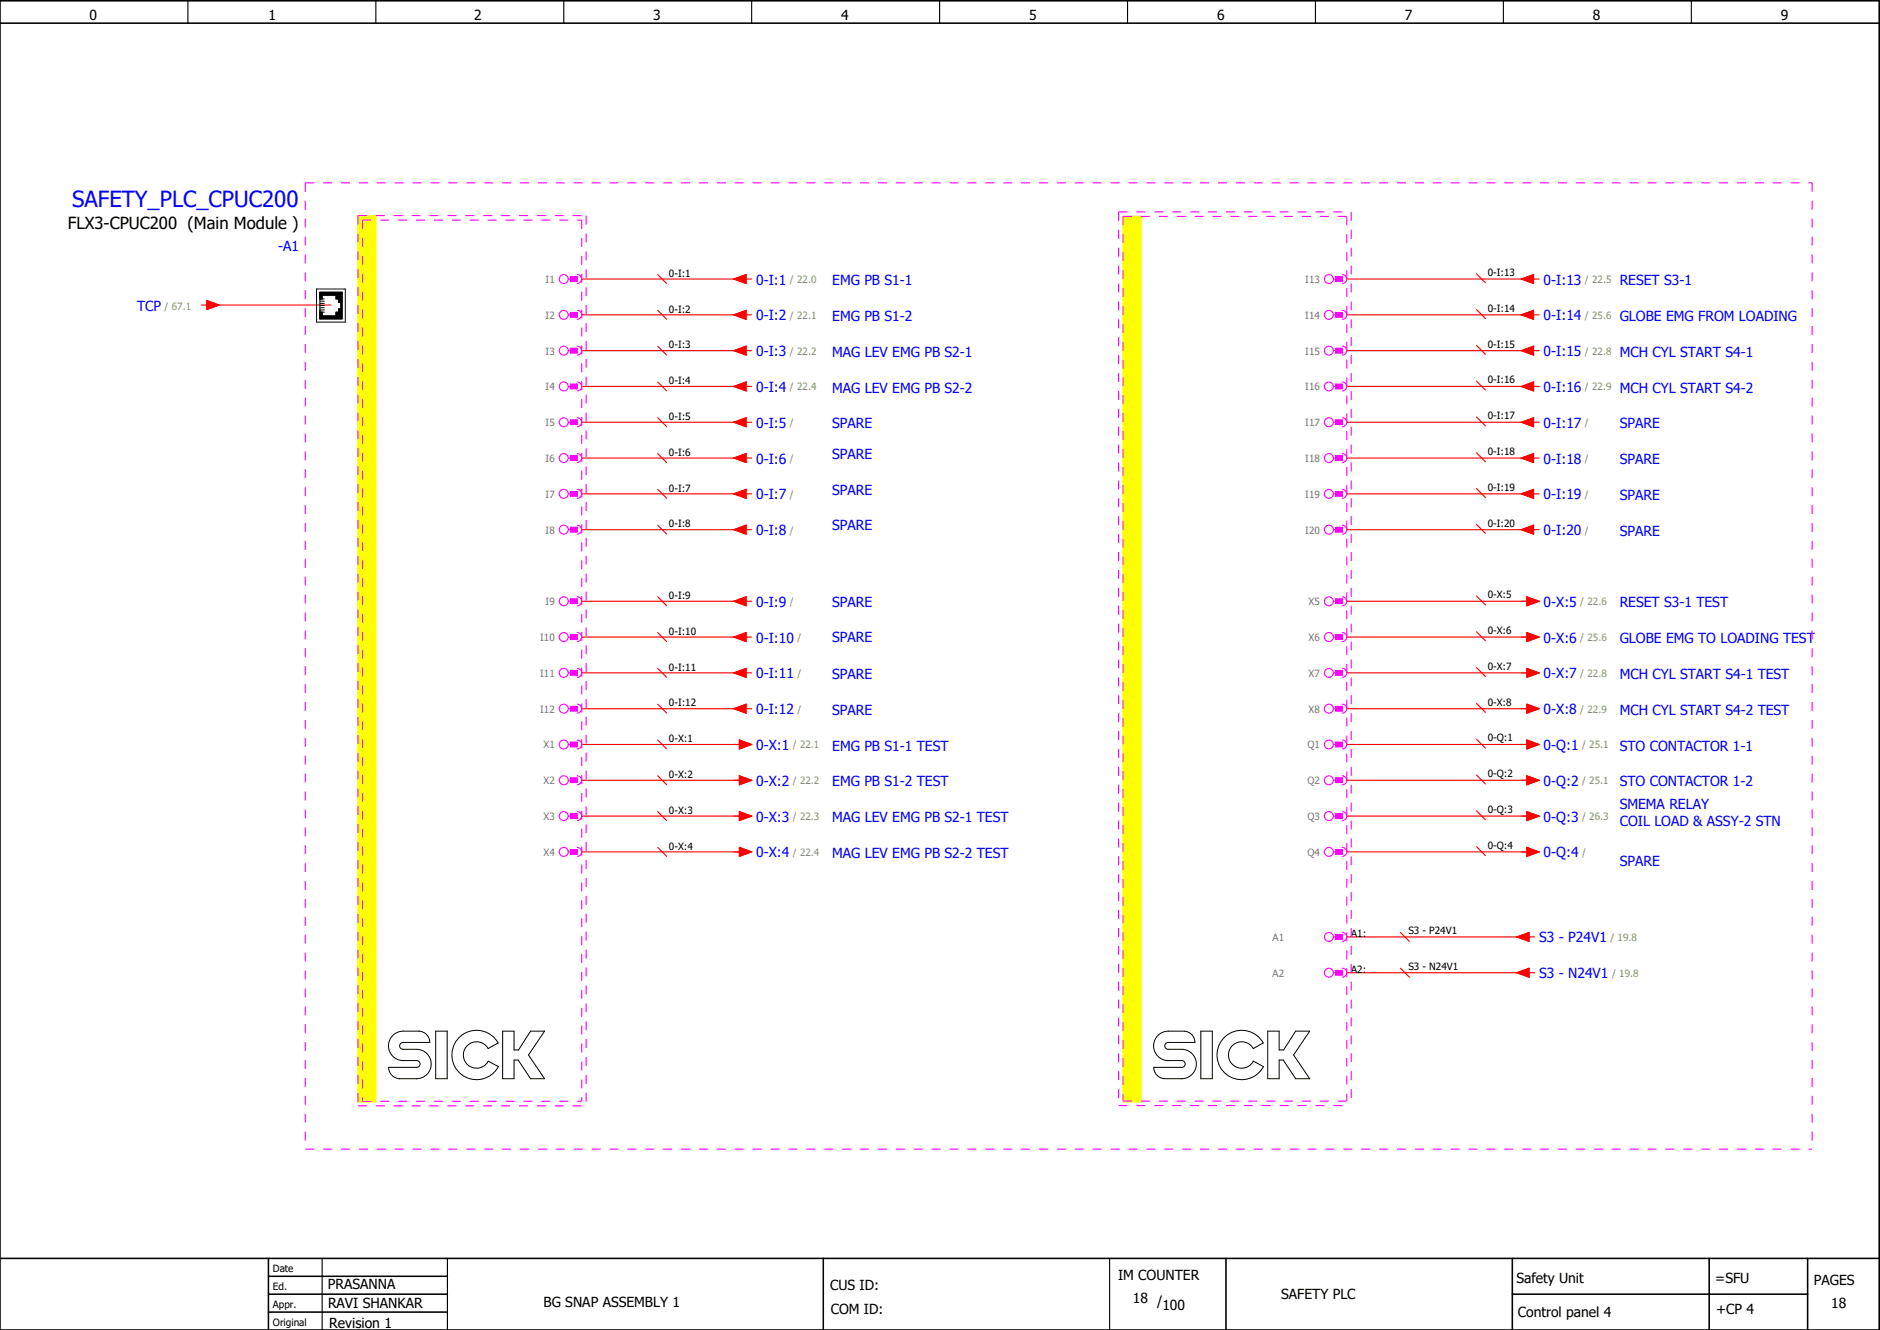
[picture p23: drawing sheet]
<svg xmlns="http://www.w3.org/2000/svg" width="420mm" height="297mm" viewBox="0 0 420 297" stroke-linecap="round" stroke-linejoin="round" font-family="sans-serif">
<defs><g id="words">
<text font-size="5" fill="#00f" x="16.1" y="46.3">SAFETY_PLC_CPUC200</text>
<text font-size="3.7" x="15.2" y="51.1">FLX3-CPUC200 (Main Module )</text>
<g font-size="3.1">
<text x="20" y="4.5">0</text>
<text x="60" y="4.5">1</text>
<text x="106" y="4.5">2</text>
<text x="146" y="4.5">3</text>
<text x="188" y="4.5">4</text>
<text x="230" y="4.5">5</text>
<text x="272" y="4.5">6</text>
<text x="314" y="4.5">7</text>
<text x="356" y="4.5">8</text>
<text x="398" y="4.5">9</text>
<text x="249.9" y="285.9">IM COUNTER</text>
<text x="338.9" y="286.7">Safety Unit</text>
<text x="383.4" y="286.6">=SFU</text>
<text x="405.4" y="287.2">PAGES</text>
<text x="73.3" y="288.1">PRASANNA</text>
<text x="73.3" y="292.2">RAVI SHANKAR</text>
<text x="121.5" y="292">BG SNAP ASSEMBLY 1</text>
<text x="185.5" y="288.1">CUS ID:</text>
<text x="185.7" y="293.7">COM ID:</text>
<text x="253.2" y="291">18 /</text>
<text x="259.8" y="292.7">100</text>
<text x="286.3" y="290.3">SAFETY PLC</text>
<text x="383.6" y="293.6">+CP 4</text>
<text x="409.3" y="292.2">18</text>
<text x="73.6" y="296.7">Revision 1</text>
<text x="339.2" y="294.2">Control panel 4</text>
</g>
<g font-size="3.1" fill="#00f">
<text x="62.1" y="56.1">-A1</text>
<text x="169" y="63.6">0-I:1</text>
<text x="186" y="63.7">EMG PB S1-1</text>
<text x="345" y="63.6">0-I:13</text>
<text x="362" y="63.7">RESET S3-1</text>
<text x="30.6" y="69.5">TCP</text>
<text x="169" y="71.6">0-I:2</text>
<text x="186" y="71.7">EMG PB S1-2</text>
<text x="345" y="71.6">0-I:14</text>
<text x="362" y="71.7">GLOBE EMG FROM LOADING</text>
<text x="169" y="79.6">0-I:3</text>
<text x="186" y="79.7">MAG LEV EMG PB S2-1</text>
<text x="345" y="79.6">0-I:15</text>
<text x="362" y="79.7">MCH CYL START S4-1</text>
<text x="169" y="87.6">0-I:4</text>
<text x="186" y="87.7">MAG LEV EMG PB S2-2</text>
<text x="345" y="87.6">0-I:16</text>
<text x="362" y="87.7">MCH CYL START S4-2</text>
<text x="169" y="95.6">0-I:5</text>
<text x="186" y="95.5">SPARE</text>
<text x="345" y="95.6">0-I:17</text>
<text x="362" y="95.7">SPARE</text>
<text x="169" y="103.6">0-I:6</text>
<text x="186" y="102.5">SPARE</text>
<text x="345" y="103.6">0-I:18</text>
<text x="362" y="103.7">SPARE</text>
<text x="169" y="111.6">0-I:7</text>
<text x="186" y="110.5">SPARE</text>
<text x="345" y="111.6">0-I:19</text>
<text x="362" y="111.7">SPARE</text>
<text x="169" y="119.6">0-I:8</text>
<text x="186" y="118.5">SPARE</text>
<text x="345" y="119.6">0-I:20</text>
<text x="362" y="119.7">SPARE</text>
<text x="169" y="135.6">0-I:9</text>
<text x="186" y="135.5">SPARE</text>
<text x="345" y="135.6">0-X:5</text>
<text x="362" y="135.7">RESET S3-1 TEST</text>
<text x="169" y="143.6">0-I:10</text>
<text x="186" y="143.5">SPARE</text>
<text x="345" y="143.6">0-X:6</text>
<text x="362" y="143.7">GLOBE EMG TO LOADING TEST</text>
<text x="169" y="151.6">0-I:11</text>
<text x="186" y="151.7">SPARE</text>
<text x="345" y="151.6">0-X:7</text>
<text x="362" y="151.7">MCH CYL START S4-1 TEST</text>
<text x="169" y="159.6">0-I:12</text>
<text x="186" y="159.7">SPARE</text>
<text x="345" y="159.6">0-X:8</text>
<text x="362" y="159.7">MCH CYL START S4-2 TEST</text>
<text x="169" y="167.6">0-X:1</text>
<text x="186" y="167.7">EMG PB S1-1 TEST</text>
<text x="345" y="167.6">0-Q:1</text>
<text x="362" y="167.7">STO CONTACTOR 1-1</text>
<text x="169" y="175.6">0-X:2</text>
<text x="186" y="175.7">EMG PB S1-2 TEST</text>
<text x="345" y="175.6">0-Q:2</text>
<text x="362" y="175.7">STO CONTACTOR 1-2</text>
<text x="169" y="183.6">0-X:3</text>
<text x="186" y="183.7">MAG LEV EMG PB S2-1 TEST</text>
<text x="345" y="183.6">0-Q:3</text>
<text x="362" y="180.8">SMEMA RELAY</text>
<text x="362" y="184.5">COIL LOAD &amp; ASSY-2 STN</text>
<text x="169" y="191.6">0-X:4</text>
<text x="186" y="191.7">MAG LEV EMG PB S2-2 TEST</text>
<text x="345" y="191.6">0-Q:4</text>
<text x="362" y="193.5">SPARE</text>
<text x="344" y="210.6">S3 - P24V1</text>
<text x="344" y="218.6">S3 - N24V1</text>
</g>
<g font-size="2.2" fill="#767676">
<text x="121.9" y="63.2">I1</text>
<text x="291.7" y="63.2">I13</text>
<text x="121.9" y="71.2">I2</text>
<text x="291.7" y="71.2">I14</text>
<text x="121.9" y="79.2">I3</text>
<text x="291.7" y="79.2">I15</text>
<text x="121.9" y="87.2">I4</text>
<text x="291.7" y="87.2">I16</text>
<text x="121.9" y="95.2">I5</text>
<text x="291.7" y="95.2">I17</text>
<text x="121.9" y="103.2">I6</text>
<text x="291.7" y="103.2">I18</text>
<text x="121.9" y="111.2">I7</text>
<text x="291.7" y="111.2">I19</text>
<text x="121.9" y="119.2">I8</text>
<text x="291.7" y="119.2">I20</text>
<text x="121.9" y="135.2">I9</text>
<text x="292.5" y="135.2">X5</text>
<text x="120.7" y="143.2">I10</text>
<text x="292.5" y="143.2">X6</text>
<text x="120.7" y="151.2">I11</text>
<text x="292.5" y="151.2">X7</text>
<text x="120.7" y="159.2">I12</text>
<text x="292.5" y="159.2">X8</text>
<text x="121.5" y="167.2">X1</text>
<text x="292.2" y="167.2">Q1</text>
<text x="121.5" y="175.2">X2</text>
<text x="292.2" y="175.2">Q2</text>
<text x="121.5" y="183.2">X3</text>
<text x="292.2" y="183.2">Q3</text>
<text x="121.5" y="191.2">X4</text>
<text x="292.2" y="191.2">Q4</text>
<text x="284.4" y="210.2">A1</text>
<text x="284.4" y="218.2">A2</text>
</g>
<g font-size="2.2">
<text x="149.5" y="61.8">0-I:1</text>
<text x="332.5" y="61.7">0-I:13</text>
<text x="149.5" y="69.8">0-I:2</text>
<text x="332.5" y="69.7">0-I:14</text>
<text x="149.5" y="77.8">0-I:3</text>
<text x="332.5" y="77.7">0-I:15</text>
<text x="149.5" y="85.8">0-I:4</text>
<text x="332.5" y="85.7">0-I:16</text>
<text x="149.5" y="93.8">0-I:5</text>
<text x="332.5" y="93.7">0-I:17</text>
<text x="149.5" y="101.8">0-I:6</text>
<text x="332.5" y="101.7">0-I:18</text>
<text x="149.5" y="109.8">0-I:7</text>
<text x="332.5" y="109.7">0-I:19</text>
<text x="149.5" y="117.8">0-I:8</text>
<text x="332.5" y="117.7">0-I:20</text>
<text x="149.5" y="133.8">0-I:9</text>
<text x="332.5" y="133.7">0-X:5</text>
<text x="149.5" y="141.8">0-I:10</text>
<text x="332.5" y="141.7">0-X:6</text>
<text x="149.5" y="149.8">0-I:11</text>
<text x="332.5" y="149.7">0-X:7</text>
<text x="149.5" y="157.8">0-I:12</text>
<text x="332.5" y="157.7">0-X:8</text>
<text x="149.5" y="165.8">0-X:1</text>
<text x="332.5" y="165.7">0-Q:1</text>
<text x="149.5" y="173.8">0-X:2</text>
<text x="332.5" y="173.7">0-Q:2</text>
<text x="149.5" y="181.8">0-X:3</text>
<text x="332.5" y="181.7">0-Q:3</text>
<text x="149.5" y="189.8">0-X:4</text>
<text x="332.5" y="189.7">0-Q:4</text>
<text x="302" y="209.3">A1:</text>
<text x="314.8" y="208.8">S3 - P24V1</text>
<text x="302" y="217.3">A2:</text>
<text x="314.8" y="216.8">S3 - N24V1</text>
<text x="61" y="284.2">Date</text>
<text x="61" y="288.2">Ed.</text>
<text x="61" y="292.2">Appr.</text>
<text x="61" y="296.2">Original</text>
</g>
<g font-size="2.2" fill="#7ca552">
<text x="176.5" y="63.2">/ 22.0</text>
<text x="354.2" y="63.2">/ 22.5</text>
<text x="36.8" y="69.2">/ 67.1</text>
<text x="176.5" y="71.2">/ 22.1</text>
<text x="354.2" y="71.2">/ 25.6</text>
<text x="176.5" y="79.2">/ 22.2</text>
<text x="354.2" y="79.2">/ 22.8</text>
<text x="176.5" y="87.2">/ 22.4</text>
<text x="354.2" y="87.2">/ 22.9</text>
<text x="176.5" y="95.2">/</text>
<text x="354.2" y="95.2">/</text>
<text x="176.5" y="103.2">/</text>
<text x="354.2" y="103.2">/</text>
<text x="176.5" y="111.2">/</text>
<text x="354.2" y="111.2">/</text>
<text x="176.5" y="119.2">/</text>
<text x="354.2" y="119.2">/</text>
<text x="176.5" y="135.2">/</text>
<text x="353.2" y="135.2">/ 22.6</text>
<text x="178.2" y="143.2">/</text>
<text x="353.2" y="143.2">/ 25.6</text>
<text x="178.2" y="151.2">/</text>
<text x="353.2" y="151.2">/ 22.8</text>
<text x="178.2" y="159.2">/</text>
<text x="353.2" y="159.2">/ 22.9</text>
<text x="177.2" y="167.2">/ 22.1</text>
<text x="353.6" y="167.2">/ 25.1</text>
<text x="177.2" y="175.2">/ 22.2</text>
<text x="353.6" y="175.2">/ 25.1</text>
<text x="177.2" y="183.2">/ 22.3</text>
<text x="353.6" y="183.2">/ 26.3</text>
<text x="177.2" y="191.2">/ 22.4</text>
<text x="353.6" y="191.2">/</text>
<text x="359.9" y="210.2">/ 19.8</text>
<text x="360.3" y="218.2">/ 19.8</text>
</g>
</g></defs>
<path d="M42 .2v5M84 .2v5M126 .2v5M168 .2v5M210 .2v5M252 .2v5M294 .2v5M336 .2v5M378 .2v5M72 281.2v16M100 281.2v16M248 281.2v16" fill="none" stroke="#000" stroke-width=".25"/>
<g fill="none" stroke="#000" stroke-width=".35">
<path d="M0 5.2h420M0 .2h420v297h-420zM0 281.2h420M60 281.2v16M60 285.2h40M60 289.2h40M60 293.2h40M184 281.2v16M274 281.2v16M338 289.2h66M338 281.2v16M382 281.2v16"/>
<path d="M404 281.2v16"/>
</g>
<g fill="none" stroke="#f00" stroke-width=".25">
<path d="M45 68.2h1.2M46.2 67.2l2.8 1-2.8 1zM47 68.2h27M130 62.3h36M130 70.3h36M130 78.3h36M147 69.3l2 2M147 77.3l2 2M147 61.3l2 2M164 62.3l2.7-1v2zM164 70.3l2.7-1v2zM164 78.3l2.7-1v2z"/>
<path d="M166.7 62.3h1.3M166.7 70.3h1.3M166.7 78.3h1.3M301 62.3h41M301 70.3h41M301 78.3h41M330 69.2l2 2M330 77.2l2 2M330 61.2l2 2M340 62.3l2.8-1v2zM340 70.3l2.8-1v2zM340 78.3l2.8-1v2z"/>
<path d="M342.8 62.3h1.2M342.8 70.3h1.2M342.8 78.3h1.2M130 86.3h36M130 94.3h36M147 85.3l2 2M147 93.3l2 2M164 86.3l2.7-1v2zM164 94.3l2.7-1v2zM166.7 86.3h1.3M166.7 94.3h1.3M301 86.3h41"/>
<path d="M301 94.3h41M330 85.2l2 2M330 93.2l2 2M340 94.3l2.8-1v2zM340 86.3l2.8-1v2zM342.8 86.3h1.2M342.8 94.3h1.2M130 102.3h36M130 110.3h36M130 118.3h36M147 101.3l2 2M147 109.3l2 2"/>
<path d="M147 117.3l2 2M164 102.3l2.7-1v2zM164 110.3l2.7-1v2zM164 118.3l2.7-1v2zM166.7 102.3h1.3M166.7 110.3h1.3M166.7 118.3h1.3M301 102.3h41M301 110.3h41M301 118.3h41M330 101.2l2 2M330 109.2l2 2"/>
<path d="M330 117.2l2 2M340 102.3l2.8-1v2zM340 110.3l2.8-1v2zM340 118.3l2.8-1v2zM342.8 102.3h1.2M342.8 110.3h1.2M342.8 118.3h1.2M130 134.3h36M147 133.3l2 2M164 134.3l2.7-1v2zM166.7 134.3h1.3M301 134.3h41"/>
<path d="M330 133.2l2 2M341.3 133.3l2.7 1-2.7 1zM130 142.3h36M130 150.3h36M130 158.3h36M147 141.3l2 2M147 149.3l2 2M147 157.3l2 2M164 142.3l2.7-1v2zM164 150.3l2.7-1v2zM164 158.3l2.7-1v2zM166.7 142.3h1.3"/>
<path d="M166.7 150.3h1.3M166.7 158.3h1.3M301 142.3h41M301 150.3h41M301 158.3h41M330 141.2l2 2M330 149.2l2 2M330 157.2l2 2M341.3 141.3l2.7 1-2.7 1zM341.3 149.3l2.7 1-2.7 1zM341.3 157.3l2.7 1-2.7 1zM130 166.3h36"/>
<path d="M130 174.3h36M147 165.3l2 2M147 173.3l2 2M165.2 165.3l2.8 1-2.8 1zM165.2 173.3l2.8 1-2.8 1zM301 166.3h41M301 174.3h41M330 165.2l2 2M330 173.2l2 2M341.3 165.3l2.7 1-2.7 1zM341.3 173.3l2.7 1-2.7 1zM130 182.3h36"/>
<path d="M130 190.3h36M147 181.3l2 2M147 189.3l2 2M165.2 189.3l2.8 1-2.8 1zM165.2 181.3l2.8 1-2.8 1zM301 182.3h41M301 190.3h41M330 181.2l2 2M330 189.2l2 2M341.3 181.3l2.7 1-2.7 1zM341.3 189.3l2.7 1-2.7 1zM301 209.3h40"/>
<path d="M301 217.3h40M313 208.3l2 2M313 216.3l2 2M339 209.3l2.7-1v2zM339 217.3l2.7-1v2zM341.7 209.3h1.3M341.7 217.3h1.3"/>
</g>
<g fill="#ff0" stroke="#ff0" stroke-width=".22">
<path d="M251 48.3h4v197.9h-4z"/>
<path d="M80 48.2h4v198h-4z"/>
</g>
<path d="M80 48.2h4v198h-4zM251 48.3h4v197.9h-4z" fill="none" stroke="#ff0" stroke-width=".22"/>
<g fill="none" stroke="#000" stroke-width=".22">
<path d="M70.8 64.6h6.4v7.4h-6.4zM71.5 67.3h1M71.5 69.8h1M71.5 69.3h1M71.5 68.8h1M71.5 68.3h1M71.5 67.8h1M71.5 66.8h1M71.5 65.3h4.9v5.9h-4.9zM72 66.8v-.8h3.1v.8h.6v.7h.5v1.5h-.5v.8h-.6v.8h-3.1v-.8M87.8 231.4a3.3 3.3 0 0 1 2.3-1h3.6a2.55 2.55 0 0 1 2.4 2.5h-6a.77 .77 0 0 0-.8 .8 .77 .77 0 0 0 .8 .8h3a3.3 3.3 0 0 1 3.3 3.2 3.3 3.3 0 0 1-3.3 3.3h-3.8a2.59 2.59 0 0 1-2.4-2.5h6.2a.76 .76 0 0 0 .8-.8 .76 .76 0 0 0-.8-.7h-3a3.3 3.3 0 0 1-3-2 3.3 3.3 0 0 1 .7-3.6zM97.4 230.4h2.5v10.6h-2.5z"/>
<path d="M102.4 232a5.5 5.5 0 0 1 8.9 1l-2.2 1.3a2.95 2.95 0 0 0-4.5-.8 2.95 2.95 0 0 0 .1 4.5 2.95 2.95 0 0 0 4.4-.9l2.3 1.2a5.5 5.5 0 0 1-8.1 1.9 5.5 5.5 0 0 1-.9-8.2zM112.3 230.4h2.6v4.2h1l2.7-4.2h3.1l-3.6 5.3 3.6 5.3h-3.1l-2.8-4.1h-.9v4.1h-2.6zM258.8 231.4a3.3 3.3 0 0 1 2.3-1h3.6a2.54 2.54 0 0 1 2.4 2.5h-6a.77 .77 0 0 0-.8 .8 .77 .77 0 0 0 .8 .8h3a3.3 3.3 0 0 1 3.3 3.2 3.3 3.3 0 0 1-3.3 3.3h-3.8a2.59 2.59 0 0 1-2.4-2.5h6.2a.76 .76 0 0 0 .8-.8 .76 .76 0 0 0-.8-.7h-3a3.3 3.3 0 0 1-3-2 3.3 3.3 0 0 1 .7-3.6zM268.4 230.4h2.5v10.6h-2.5zM273.4 232a5.5 5.5 0 0 1 8.9 1l-2.2 1.3a2.95 2.95 0 0 0-4.5-.8 2.95 2.95 0 0 0 .1 4.5 2.95 2.95 0 0 0 4.4-.9l2.3 1.2a5.5 5.5 0 0 1-8.1 1.9 5.5 5.5 0 0 1-.9-8.2zM283.3 230.4h2.6v4.2h1l2.7-4.2h3.1l-3.6 5.3 3.6 5.3h-3.1l-2.8-4.1h-.9v4.1h-2.6z"/>
</g>
<path d="M71.5 65.3h4.9v5.9h-4.9v-1.4h.5v.8h3.1v-.8h.6v-.8h.5v-1.5h-.5v-.7h-.6v-.8h-3.1v.8h-.5z" fill="#000" stroke="#000" stroke-width=".22"/>
<g fill="none" stroke="#f0f" stroke-width=".25" stroke-dasharray="2 2" stroke-linecap="butt">
<path d="M68.2 40.9h336.8M68.2 40.9v215.9M80 48.2h51M80 48.2v198.9M81 49.2h49M81 49.2v196.9M130 49.2v196.9M131 48.2v198.9M250 47.3h52M250 47.3v199.7M251 48.3h50M251 48.3v197.7"/>
<path d="M301 48.3v197.7M302 47.3v199.7M405 40.9v215.9M68.2 256.8h336.8M80 247.1h51M81 246.1h49M250 247h52M251 246h50"/>
</g>
<g fill="none" stroke="#f0f" stroke-width=".25">
<path d="M127 62.3h.5M127 70.3h.5M127 78.3h.5M127.5 61.8h1.5v1h-1.5zM127.5 69.8h1.5v1h-1.5zM127.5 77.8h1.5v1h-1.5zM129 61.3a1 1 0 0 1 1 1 1 1 0 0 1-1 1M129 69.3a1 1 0 0 1 1 1 1 1 0 0 1-1 1M129 77.3a1 1 0 0 1 1 1 1 1 0 0 1-1 1M298 62.3h.5M298 70.3h.5M298 78.3h.5"/>
<path d="M298.5 61.8h1.5v1h-1.5zM298.5 69.8h1.5v1h-1.5zM298.5 77.8h1.5v1h-1.5zM300 61.3a1 1 0 0 1 1 1 1 1 0 0 1-1 1M300 69.3a1 1 0 0 1 1 1 1 1 0 0 1-1 1M300 77.3a1 1 0 0 1 1 1 1 1 0 0 1-1 1M127 86.3h.5M127 94.3h.5M127.5 85.8h1.5v1h-1.5zM127.5 93.8h1.5v1h-1.5zM129 85.3a1 1 0 0 1 1 1 1 1 0 0 1-1 1M129 93.3a1 1 0 0 1 1 1 1 1 0 0 1-1 1"/>
<path d="M298 86.3h.5M298 94.3h.5M298.5 85.8h1.5v1h-1.5zM298.5 93.8h1.5v1h-1.5zM300 85.3a1 1 0 0 1 1 1 1 1 0 0 1-1 1M300 93.3a1 1 0 0 1 1 1 1 1 0 0 1-1 1M127 102.3h.5M127 110.3h.5M127 118.3h.5M127.5 101.8h1.5v1h-1.5zM127.5 109.8h1.5v1h-1.5zM127.5 117.8h1.5v1h-1.5z"/>
<path d="M129 101.3a1 1 0 0 1 1 1 1 1 0 0 1-1 1M129 109.3a1 1 0 0 1 1 1 1 1 0 0 1-1 1M129 117.3a1 1 0 0 1 1 1 1 1 0 0 1-1 1M298 102.3h.5M298 110.3h.5M298 118.3h.5M298.5 101.8h1.5v1h-1.5zM298.5 109.8h1.5v1h-1.5zM298.5 117.8h1.5v1h-1.5zM300 101.3a1 1 0 0 1 1 1 1 1 0 0 1-1 1M300 109.3a1 1 0 0 1 1 1 1 1 0 0 1-1 1M300 117.3a1 1 0 0 1 1 1 1 1 0 0 1-1 1"/>
<path d="M127 134.3h.5M127.5 133.8h1.5v1h-1.5zM129 133.3a1 1 0 0 1 1 1 1 1 0 0 1-1 1M298 134.3h.5M298.5 133.8h1.5v1h-1.5zM300 133.3a1 1 0 0 1 1 1 1 1 0 0 1-1 1M127 142.3h.5M127 150.3h.5M127 158.3h.5M127.5 141.8h1.5v1h-1.5zM127.5 149.8h1.5v1h-1.5zM127.5 157.8h1.5v1h-1.5z"/>
<path d="M129 141.3a1 1 0 0 1 1 1 1 1 0 0 1-1 1M129 149.3a1 1 0 0 1 1 1 1 1 0 0 1-1 1M129 157.3a1 1 0 0 1 1 1 1 1 0 0 1-1 1M298 142.3h.5M298 150.3h.5M298 158.3h.5M298.5 141.8h1.5v1h-1.5zM298.5 149.8h1.5v1h-1.5zM298.5 157.8h1.5v1h-1.5zM300 141.3a1 1 0 0 1 1 1 1 1 0 0 1-1 1M300 149.3a1 1 0 0 1 1 1 1 1 0 0 1-1 1M300 157.3a1 1 0 0 1 1 1 1 1 0 0 1-1 1"/>
<path d="M127 166.3h.5M127 174.3h.5M127.5 165.8h1.5v1h-1.5zM127.5 173.8h1.5v1h-1.5zM129 165.3a1 1 0 0 1 1 1 1 1 0 0 1-1 1M129 173.3a1 1 0 0 1 1 1 1 1 0 0 1-1 1M298 166.3h.5M298 174.3h.5M298.5 165.8h1.5v1h-1.5zM298.5 173.8h1.5v1h-1.5zM300 165.3a1 1 0 0 1 1 1 1 1 0 0 1-1 1M300 173.3a1 1 0 0 1 1 1 1 1 0 0 1-1 1"/>
<path d="M127 182.3h.5M127 190.3h.5M127.5 181.8h1.5v1h-1.5zM127.5 189.8h1.5v1h-1.5zM129 181.3a1 1 0 0 1 1 1 1 1 0 0 1-1 1M129 189.3a1 1 0 0 1 1 1 1 1 0 0 1-1 1M298 182.3h.5M298 190.3h.5M298.5 181.8h1.5v1h-1.5zM298.5 189.8h1.5v1h-1.5zM300 181.3a1 1 0 0 1 1 1 1 1 0 0 1-1 1M300 189.3a1 1 0 0 1 1 1 1 1 0 0 1-1 1"/>
<path d="M298 209.3h.5M298 217.3h.5M298.5 208.8h1.5v1h-1.5zM298.5 216.8h1.5v1h-1.5zM300 208.3a1 1 0 0 1 1 1 1 1 0 0 1-1 1M300 216.3a1 1 0 0 1 1 1 1 1 0 0 1-1 1"/>
<circle cx="126" cy="62.3" r="1"/>
<circle cx="126" cy="78.3" r="1"/>
<circle cx="126" cy="70.3" r="1"/>
<circle cx="297" cy="62.3" r="1"/>
<circle cx="297" cy="78.3" r="1"/>
<circle cx="297" cy="70.3" r="1"/>
<circle cx="126" cy="94.3" r="1"/>
<circle cx="126" cy="86.3" r="1"/>
<circle cx="297" cy="86.3" r="1"/>
<circle cx="297" cy="94.3" r="1"/>
<circle cx="126" cy="102.3" r="1"/>
<circle cx="126" cy="110.3" r="1"/>
<circle cx="126" cy="118.3" r="1"/>
<circle cx="297" cy="102.3" r="1"/>
<circle cx="297" cy="110.3" r="1"/>
<circle cx="297" cy="118.3" r="1"/>
<circle cx="126" cy="134.3" r="1"/>
<circle cx="297" cy="134.3" r="1"/>
<circle cx="126" cy="150.3" r="1"/>
<circle cx="126" cy="142.3" r="1"/>
<circle cx="126" cy="158.3" r="1"/>
<circle cx="297" cy="150.3" r="1"/>
<circle cx="297" cy="142.3" r="1"/>
<circle cx="297" cy="158.3" r="1"/>
<circle cx="126" cy="166.3" r="1"/>
<circle cx="126" cy="174.3" r="1"/>
<circle cx="297" cy="166.3" r="1"/>
<circle cx="297" cy="174.3" r="1"/>
<circle cx="126" cy="190.3" r="1"/>
<circle cx="126" cy="182.3" r="1"/>
<circle cx="297" cy="190.3" r="1"/>
<circle cx="297" cy="182.3" r="1"/>
<circle cx="297" cy="209.3" r="1"/>
<circle cx="297" cy="217.3" r="1"/>
</g>
<g fill="#f0f" stroke="#f0f" stroke-width=".22">
<path d="M298.5 61.8h1.5v1h-1.5z"/>
<path d="M298.5 69.8h1.5v1h-1.5z"/>
<path d="M298.5 77.8h1.5v1h-1.5z"/>
<path d="M298.5 85.8h1.5v1h-1.5z"/>
<path d="M298.5 93.8h1.5v1h-1.5z"/>
<path d="M298.5 101.8h1.5v1h-1.5z"/>
<path d="M298.5 109.8h1.5v1h-1.5z"/>
<path d="M298.5 117.8h1.5v1h-1.5z"/>
<path d="M298.5 133.8h1.5v1h-1.5z"/>
<path d="M298.5 141.8h1.5v1h-1.5z"/>
<path d="M298.5 149.8h1.5v1h-1.5z"/>
<path d="M298.5 157.8h1.5v1h-1.5z"/>
<path d="M298.5 165.8h1.5v1h-1.5z"/>
<path d="M298.5 173.8h1.5v1h-1.5z"/>
<path d="M298.5 181.8h1.5v1h-1.5z"/>
<path d="M298.5 189.8h1.5v1h-1.5z"/>
<path d="M298.5 208.8h1.5v1h-1.5z"/>
<path d="M298.5 216.8h1.5v1h-1.5z"/>
<path d="M127.5 61.8h1.5v1h-1.5z"/>
<path d="M127.5 69.8h1.5v1h-1.5z"/>
<path d="M127.5 77.8h1.5v1h-1.5z"/>
<path d="M127.5 85.8h1.5v1h-1.5z"/>
<path d="M127.5 93.8h1.5v1h-1.5z"/>
<path d="M127.5 101.8h1.5v1h-1.5z"/>
<path d="M127.5 109.8h1.5v1h-1.5z"/>
<path d="M127.5 117.8h1.5v1h-1.5z"/>
<path d="M127.5 133.8h1.5v1h-1.5z"/>
<path d="M127.5 141.8h1.5v1h-1.5z"/>
<path d="M127.5 149.8h1.5v1h-1.5z"/>
<path d="M127.5 157.8h1.5v1h-1.5z"/>
<path d="M127.5 165.8h1.5v1h-1.5z"/>
<path d="M127.5 173.8h1.5v1h-1.5z"/>
<path d="M127.5 181.8h1.5v1h-1.5z"/>
<path d="M127.5 189.8h1.5v1h-1.5z"/>
</g>
<g fill="#f00" stroke="#f00" stroke-width=".22">
<path d="M165.2 189.3l2.8 1-2.8 1z"/>
<path d="M165.2 173.3l2.8 1-2.8 1z"/>
<path d="M165.2 165.3l2.8 1-2.8 1z"/>
<path d="M164 62.3l2.7-1v2z"/>
<path d="M164 70.3l2.7-1v2z"/>
<path d="M164 78.3l2.7-1v2z"/>
<path d="M164 86.3l2.7-1v2z"/>
<path d="M164 94.3l2.7-1v2z"/>
<path d="M164 102.3l2.7-1v2z"/>
<path d="M164 110.3l2.7-1v2z"/>
<path d="M164 118.3l2.7-1v2z"/>
<path d="M165.2 181.3l2.8 1-2.8 1z"/>
<path d="M164 134.3l2.7-1v2z"/>
<path d="M164 142.3l2.7-1v2z"/>
<path d="M164 150.3l2.7-1v2z"/>
<path d="M164 158.3l2.7-1v2z"/>
<path d="M341.3 133.3l2.7 1-2.7 1z"/>
<path d="M341.3 141.3l2.7 1-2.7 1z"/>
<path d="M341.3 149.3l2.7 1-2.7 1z"/>
<path d="M341.3 157.3l2.7 1-2.7 1z"/>
<path d="M341.3 165.3l2.7 1-2.7 1z"/>
<path d="M341.3 173.3l2.7 1-2.7 1z"/>
<path d="M341.3 181.3l2.7 1-2.7 1z"/>
<path d="M341.3 189.3l2.7 1-2.7 1z"/>
<path d="M340 94.3l2.8-1v2z"/>
<path d="M340 102.3l2.8-1v2z"/>
<path d="M340 110.3l2.8-1v2z"/>
<path d="M340 118.3l2.8-1v2z"/>
<path d="M340 86.3l2.8-1v2z"/>
<path d="M340 78.3l2.8-1v2z"/>
<path d="M340 70.3l2.8-1v2z"/>
<path d="M340 62.3l2.8-1v2z"/>
<path d="M339 209.3l2.7-1v2z"/>
<path d="M339 217.3l2.7-1v2z"/>
<path d="M46.2 67.2l2.8 1-2.8 1z"/>
</g>
<use href="#words"/>
</svg>
